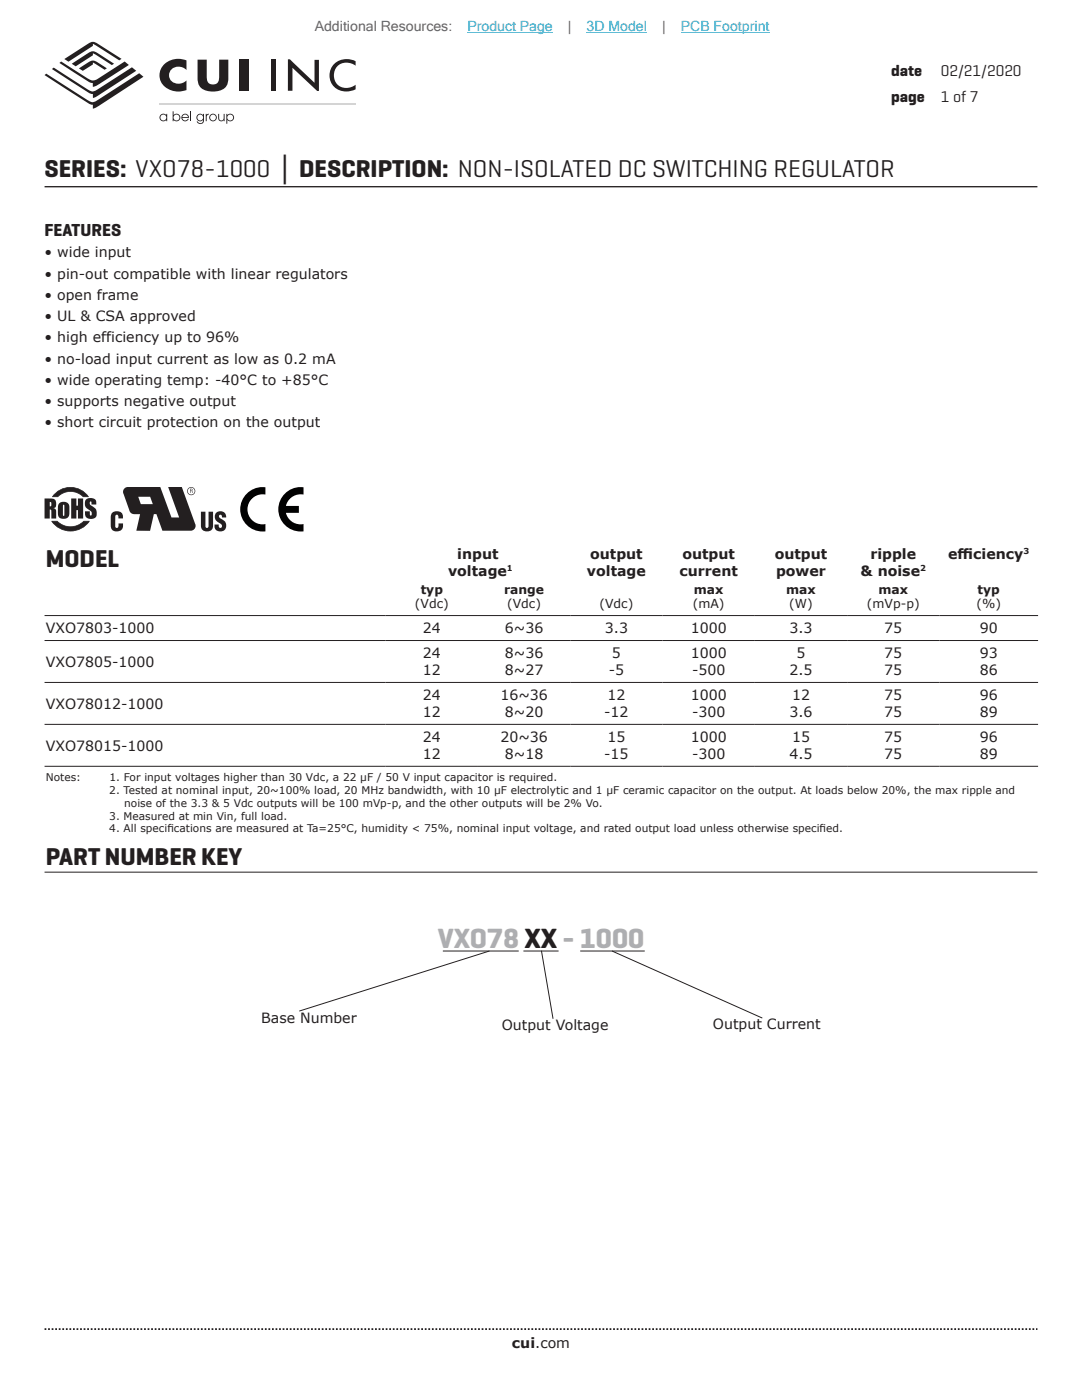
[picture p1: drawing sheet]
<svg xmlns="http://www.w3.org/2000/svg" width="216mm" height="279mm" viewBox="0 0 216 279" stroke-linecap="round" stroke-linejoin="round" font-family="sans-serif">
<defs><g id="words">
<text font-size="5.6" fill="#adaeb2" x="87.3" y="189.3">VXO78 XX - 1000</text>
<g font-size="4.9" fill="#231f20">
<text x="8.9" y="35.3">SERIES: VXO78-1000 │ DESCRIPTION: NON-ISOLATED DC SWITCHING REGULATOR</text>
<text x="9.1" y="113.1">MODEL</text>
<text x="9.1" y="172.6">PART NUMBER KEY</text>
</g>
<text font-size="3.5" fill="#231f20" x="8.9" y="47.1">FEATURES</text>
<g font-size="3.2" fill="#231f20">
<text x="177.8" y="15.1">date</text>
<text x="187.7" y="15.1">02/21/2020</text>
<text x="177.8" y="20.4">page</text>
<text x="187.7" y="20.4">1 of 7</text>
</g>
<g font-size="2.8" fill="#63676b">
<text x="62.8" y="6.1">Additional Resources:</text>
<text x="113.3" y="6.1">|</text>
<text x="132.1" y="6.1">|</text>
</g>
<g font-size="2.8" fill="#23a4c6">
<text x="93.3" y="6.1">Product Page</text>
<text x="117.1" y="6.1">3D Model</text>
<text x="135.8" y="6.1">PCB Footprint</text>
</g>
<g font-size="2.8" fill="#231f20">
<text x="8.9" y="51.4">• wide input</text>
<text x="8.9" y="55.6">• pin-out compatible with linear regulators</text>
<text x="8.9" y="59.8">• open frame</text>
<text x="8.9" y="64.1">• UL &amp; CSA approved</text>
<text x="8.9" y="68.3">• high efficiency up to 96%</text>
<text x="8.9" y="72.5">• no-load input current as low as 0.2 mA</text>
<text x="8.9" y="76.8">• wide operating temp: -40°C to +85°C</text>
<text x="8.9" y="81">• supports negative output</text>
<text x="8.9" y="85.2">• short circuit protection on the output</text>
<text x="91.3" y="111.5">input</text>
<text x="117.7" y="111.5">output</text>
<text x="136.2" y="111.5">output</text>
<text x="154.6" y="111.5">output</text>
<text x="173.7" y="111.5">ripple</text>
<text x="189.2" y="111.5">ef</text>
<text x="191.1" y="111.5">f</text>
<text x="191.1" y="111.5">iciency</text>
<text x="89.4" y="114.9">voltage</text>
<text x="117.1" y="114.9">voltage</text>
<text x="135.6" y="114.9">current</text>
<text x="154.9" y="114.9">power</text>
<text x="171.7" y="114.9">&amp; noise</text>
<text x="9.1" y="126.4">VXO7803-1000</text>
<text x="84.4" y="126.4">24</text>
<text x="84.4" y="131.4">24</text>
<text x="100.7" y="126.4">6~36</text>
<text x="100.7" y="131.4">8~36</text>
<text x="120.7" y="126.4">3.3</text>
<text x="122.1" y="131.4">5</text>
<text x="137.8" y="126.4">1000</text>
<text x="137.8" y="131.4">1000</text>
<text x="157.5" y="126.4">3.3</text>
<text x="158.9" y="131.4">5</text>
<text x="176.5" y="126.4">75</text>
<text x="176.5" y="131.4">75</text>
<text x="195.5" y="126.4">90</text>
<text x="195.5" y="131.4">93</text>
<text x="9.1" y="133.1">VXO7805-1000</text>
<text x="84.4" y="134.8">12</text>
<text x="100.7" y="134.8">8~27</text>
<text x="121.5" y="134.8">-5</text>
<text x="138.1" y="134.8">-500</text>
<text x="157.5" y="134.8">2.5</text>
<text x="176.5" y="134.8">75</text>
<text x="195.5" y="134.8">86</text>
<text x="9.1" y="141.5">VXO78012-1000</text>
<text x="84.4" y="139.8">24</text>
<text x="84.4" y="143.2">12</text>
<text x="99.8" y="139.8">16~36</text>
<text x="100.7" y="143.2">8~20</text>
<text x="120.6" y="143.2">-12</text>
<text x="121.2" y="139.8">12</text>
<text x="137.8" y="139.8">1000</text>
<text x="138.1" y="143.2">-300</text>
<text x="157.5" y="143.2">3.6</text>
<text x="158" y="139.8">12</text>
<text x="176.5" y="139.8">75</text>
<text x="176.5" y="143.2">75</text>
<text x="195.5" y="139.8">96</text>
<text x="195.5" y="143.2">89</text>
<text x="9.1" y="149.8">VXO78015-1000</text>
<text x="84.4" y="148.1">24</text>
<text x="99.8" y="148.1">20~36</text>
<text x="121.2" y="148.1">15</text>
<text x="137.8" y="148.1">1000</text>
<text x="158" y="148.1">15</text>
<text x="176.5" y="148.1">75</text>
<text x="195.5" y="148.1">96</text>
<text x="84.4" y="151.5">12</text>
<text x="100.7" y="151.5">8~18</text>
<text x="120.6" y="151.5">-15</text>
<text x="138.1" y="151.5">-300</text>
<text x="157.5" y="151.5">4.5</text>
<text x="176.5" y="151.5">75</text>
<text x="195.5" y="151.5">89</text>
<text x="52.1" y="204.2">Base Number</text>
<text x="100.1" y="205.6">Output Voltage</text>
<text x="142.3" y="205.4">Output Current</text>
<text x="102.2" y="269">cui.com</text>
</g>
<g font-size="2.5" fill="#231f20">
<text x="83.9" y="118.5">typ</text>
<text x="100.6" y="118.5">range</text>
<text x="138.5" y="118.5">max</text>
<text x="156.9" y="118.5">max</text>
<text x="175.3" y="118.5">max</text>
<text x="195.1" y="118.5">typ</text>
<text x="82.8" y="121.4">(Vdc)</text>
<text x="101.2" y="121.4">(Vdc)</text>
<text x="119.6" y="121.4">(Vdc)</text>
<text x="138.2" y="121.4">(mA)</text>
<text x="157.5" y="121.4">(W)</text>
<text x="173" y="121.4">(mVp-p)</text>
<text x="194.8" y="121.4">(%)</text>
</g>
<g font-size="2.1" fill="#231f20">
<text x="9.1" y="156">Notes:</text>
<text x="21.8" y="156">1. For input voltages higher than 30 Vdc, a 22 µF / 50 V input capacitor is required.</text>
<text x="21.8" y="158.5">2. Tested at nominal input, 20~100% load, 20 MHz bandwidth, with 10 µF electrolytic and 1 µF ceramic capacitor on the output. At loads below 20%, the max ripple and</text>
<text x="24.8" y="161">noise of the 3.3 &amp; 5 Vdc outputs will be 100 mVp-p, and the other outputs will be 2% Vo.</text>
<text x="21.8" y="163.6">3. Measured at min Vin, full load.</text>
<text x="21.8" y="166.1">4. All specif</text>
<text x="33.4" y="166.1">ications are measured at Ta=25°C, humidity &lt; 75%, nominal input voltage, and rated output load unless otherwise specif</text>
<text x="163.5" y="166.1">ied.</text>
</g>
<g font-size="1.6" fill="#231f20">
<text x="101.2" y="114">1</text>
<text x="183.6" y="114">2</text>
<text x="204.2" y="110.6">3</text>
</g>
</g></defs>
<path d="M8.9 265.3h198.1" fill="none" stroke="#231f20" stroke-width=".35" stroke-dasharray=".4 .4 .4 .4 .4 .4" stroke-dashoffset=".7" stroke-linecap="butt"/>
<path d="M8.9 37.3h198.1" fill="none" stroke="#231f20" stroke-width=".26"/>
<g fill="#231f20">
<path d="M15.7 13.6l1.4-.8a2 2 0 0 1 2-.6l2.2 1.4-.4 .3-2.3-1.4-.1 .4-2 1.2z"/>
<path d="M14.3 12.7l2.7-1.8a2.02 2.02 0 0 1 2.1-.5l3.7 2.3-.5 .3-3.7-2.3-.1 .3-3.4 2.2z"/>
<path d="M8.9 15l.3-.3 8.1 5.2a1.46 1.46 0 0 0 2.1 .1l8.4-5.4 .8 .7-9.2 6.1-.9 .3v-.8h-.2a42.4 42.4 0 0 1-6.4-3.9z"/>
<path d="M10.4 13.8l.3-.3 6.6 4.2a1.46 1.46 0 0 0 2.1 .2l6.9-4.5 .9 .7-7.9 5.1-.8 .3v-.7h-.2a40.3 40.3 0 0 1-6.1-3.8z"/>
<path d="M11.9 12.6l.3-.3 5.1 3.2a1.67 1.67 0 0 0 2.2 .2l5.4-3.4 .8 .7-6.3 4-.9 .3v-.7l-1-.4z"/>
<path d="M12.8 11.8l4.3-2.8a1.83 1.83 0 0 1 2.9 0l4.3 2.7-.5 .3-5.2-3.2-.1 .4-4.8 3.1z"/>
<path d="M54.1 11.9h.8v6.2h-.8z"/>
<path d="M57.5 11.8h.4l4.9 4.7v-4.6h.8v6.3h-.3l-4.9-4.7v4.6h-1z"/>
<path d="M66.7 12.7a3.8 3.8 0 0 1 4.3-.5v.9a2.59 2.59 0 0 0-4.1 .6 2.59 2.59 0 0 0 1.6 3.8l1.4-.1 1.1-.5v.9a3.4 3.4 0 0 1-4-.2 3.4 3.4 0 0 1-1-3.8z"/>
<path d="M32.9 12.7a4.2 4.2 0 0 1 4.3-.6v1.9a1.93 1.93 0 0 0-2.3-.6 1.93 1.93 0 0 0-1.1 2.1 2.09 2.09 0 0 0 3.4 .6v1.9a4 4 0 0 1-5.3-2.1v-.4a3 3 0 0 1 1-2.8z"/>
<path d="M39.4 11.9h1.9v3.3a1.3 1.3 0 0 0 1.2 1.7 1.3 1.3 0 0 0 1.2-1.7v-3.3h1.9v3.5a2.44 2.44 0 0 1-2.6 2.8 3.1 3.1 0 0 1-3.4-1.4l-.2-.9z"/>
<path d="M47.8 11.9h1.9v6.2h-1.9z"/>
<path d="M38 22.2h.2v2h-.2z"/>
<path d="M41.1 22.7h.1v.2l.5-.2v.2l-.4 .3-.1 1h-.1z"/>
<path d="M43.5 22.7h.2v.8a.46 .46 0 0 0 .5 .6 .46 .46 0 0 0 .4-.6v-.8h.2v1.5h-.2v-.2a.61 .61 0 0 1-.7 .2 .61 .61 0 0 1-.4-.7z"/>
<path d="M32 23.5a.6 .6 0 0 0 1.2 0 .6 .6 0 0 0-1.2 0zM32 22.9a.74 .74 0 0 1 1.2 .1v-.3h.2v1.5h-.2v-.3a.76 .76 0 0 1-1.1 .1 .76 .76 0 0 1-.1-1.1z"/>
<path d="M34.6 23.5a.6 .6 0 0 0 1.2 0 .6 .6 0 0 0-1.2 0zM34.5 22.2h.1v.8a.76 .76 0 0 1 1.1-.1 .76 .76 0 0 1 0 1.1 .76 .76 0 0 1-1.1-.1v.3h-.1z"/>
<path d="M36.5 23.1l-.1 .3h1.1a.57 .57 0 0 0-.4-.5 .57 .57 0 0 0-.6 .2zM36.4 22.9a.76 .76 0 0 1 .9-.1 .76 .76 0 0 1 .4 .7h-1.3a.57 .57 0 0 0 .4 .5 .57 .57 0 0 0 .7-.3h.2a.76 .76 0 0 1-1.2 .4 .76 .76 0 0 1-.1-1.2z"/>
<path d="M39.4 23.5a.59 .59 0 0 0 1.1 0 .59 .59 0 0 0-1.1 0zM39.4 22.9a.71 .71 0 0 1 1.1 .1v-.3h.2v1.3a.74 .74 0 0 1-.6 .7 .74 .74 0 0 1-.9-.5h.2a.56 .56 0 0 0 .7 .4 .56 .56 0 0 0 .4-.7 .75 .75 0 0 1-1.1 .1 .75 .75 0 0 1 0-1.1z"/>
<path d="M41.9 23.5a.6 .6 0 0 0 1.2 0 .6 .6 0 0 0-1.2 0zM41.7 23.5a.8 .8 0 0 1 1.6 0 .8 .8 0 0 1-1.6 0z"/>
<path d="M45.3 23.5a.6 .6 0 0 0 1.2 0 .6 .6 0 0 0-1.2 0zM45.2 22.7h.2v.3a.76 .76 0 0 1 1.1-.1 .76 .76 0 0 1 0 1.1 .76 .76 0 0 1-1.1-.1v.8h-.2z"/>
</g>
<path d="M31.8 20.8h39.2" fill="none" stroke="#231f20" stroke-width=".24"/>
<g fill="#231f20">
<path d="M14.2 99.5h1v1.4h.4v-1.4h1v4h-1v-1.7h-.4v1.7h-1z"/>
<path d="M17.1 99.7a1.2 1.2 0 0 1 1.4-.3 1.2 1.2 0 0 1 .7 1.3h-.9l-.1-.6a.42 .42 0 0 0-.4 .4 .42 .42 0 0 0 .5 .4 1.48 1.48 0 0 1 .5 2.5 1.23 1.23 0 0 1-1.4 0 1.23 1.23 0 0 1-.4-1.4h.9l.1 .9a.52 .52 0 0 0 .3-.5 .52 .52 0 0 0-.3-.5 1.44 1.44 0 0 1-.9-2.2z"/>
<path d="M10.8 98.7a4.4 4.4 0 0 1 6.8 .4h-1a3.6 3.6 0 0 0-5.1 0h-1z"/>
<path d="M10.3 104h1.1a3.7 3.7 0 0 0 5.3 0h1.1a4.6 4.6 0 0 1-7.5 0z"/>
<path d="M9.9 100.2v.9a.47 .47 0 0 0 .4-.5 .47 .47 0 0 0-.4-.4zM8.9 99.5h.7a1.17 1.17 0 0 1 1.6 .8l-.1 .9-.5 .2a.76 .76 0 0 1 .6 1v1.1h-1v-1.6l-.3-.2v1.8h-1z"/>
<path d="M12.6 100.7v1.9l.1 .4 .1-.2v-1.7v-.3zM11.9 100.4a1.18 1.18 0 0 1 1.3-.2 1.18 1.18 0 0 1 .6 1.2v.8a1.17 1.17 0 0 1-.8 1.3 1.17 1.17 0 0 1-1.4-.8v-1.6z"/>
<path d="M11 98.6l-.4 .5h.9a3.6 3.6 0 0 1 5.1 0h.9a4.3 4.3 0 0 0-6.5-.5zM10.8 98.6a4.3 4.3 0 0 1 6.9 .6h-1.1a3.6 3.6 0 0 0-5.1 0h-1.1z"/>
<path d="M10.5 104.1a4.5 4.5 0 0 0 7.2 0h-1a3.8 3.8 0 0 1-5.3 0zM10.3 104l1.1-.1a3.7 3.7 0 0 0 5.3 0l1.2 .1a4.5 4.5 0 0 1-7.6 0z"/>
</g>
<path d="M8.9 122.8h198.2M8.9 127.8h198.2M8.9 136.2h198.2M8.9 144.6h198.2M8.9 152.9h198.2" fill="none" stroke="#231f20" stroke-width=".2"/>
<g fill="#231f20">
<path d="M43.1 102.4a1.18 1.18 0 0 1 1.3-.3 1.18 1.18 0 0 1 .7 1.2h-.8l-.1-.5-.2-.1-.3 .3 .1 .3a1.98 1.98 0 0 1 1.3 1.6 1.17 1.17 0 0 1-1.3 1.1 1.17 1.17 0 0 1-1-1.3h.8a.48 .48 0 0 0 .4 .7l.2-.1a.56 .56 0 0 0-.4-.9 1.32 1.32 0 0 1-.7-2z"/>
<path d="M40.1 102.1h.9v2.9l.1 .3 .2 .1 .2-.1 .1-.3v-2.9h.9v2.8a1.21 1.21 0 0 1-1.2 1.2 1.21 1.21 0 0 1-1.2-1.2z"/>
<path d="M22.5 102.2a1.25 1.25 0 0 1 1.5-.1 1.25 1.25 0 0 1 .5 1.4h-.9a.57 .57 0 0 0-.3-.8l-.2 .1-.1 .3v1.9l.1 .3 .2 .1a.69 .69 0 0 0 .3-.9h1a1.25 1.25 0 0 1-1.1 1.6 1.25 1.25 0 0 1-1.4-1.3v-2z"/>
<path d="M38 97.6h.3v.3h-.3zM37.9 97.5v.9l.1-.4h.3v.4a.22 .22 0 0 0 .2-.3 .22 .22 0 0 0-.2-.1l.1-.4z"/>
<path d="M37.5 98a.69 .69 0 0 1 1.3 0 .69 .69 0 0 1-1.3 0zM37.3 98a.85 .85 0 0 0 1.7 0 .85 .85 0 0 0-1.7 0z"/>
<path d="M27.6 99.1h2.4l.5 1.5h-2.4zM24.8 97.5l-.2 .3v.5l1.2 3.5a.98 .98 0 0 0 .9 .8h1.3l-.8 3.3h2.7l.8-3.3h.5l1.2 3.3h5.7a.97 .97 0 0 0 .8-1.4l-2.6-7.3h-2.7l2.2 6.1h-1.6l-2.2-6.1h-6.5z"/>
</g>
<path d="M57.1 98.3a4.4 4.4 0 0 1 3.5-1v1.4a3 3 0 0 0-3.6 2.3h2.6v1.3h-2.6a3 3 0 0 0 3.6 2.3v1.4a4.4 4.4 0 0 1-4.7-2.6 4.4 4.4 0 0 1 1.2-5.1zM49 98.8a4.4 4.4 0 0 1 4-1.5v1.4a3 3 0 0 0-3.6 2.9 3 3 0 0 0 3.6 3v1.4a4.4 4.4 0 0 1-4.5-2.2 4.4 4.4 0 0 1 .5-5z" fill-rule="evenodd" fill="#000"/>
<path d="M8.9 174.1h198.1M88.4 189.8h15.1M97.7 189.8l-38 12M104.4 189.8h7.1M108 189.7l2.4 13.6M115.8 189.8h12.9M122.1 189.8l30 13.4" fill="none" stroke="#231f20" stroke-width=".2"/>
<path d="M93.3 6.5h17M117.1 6.5h12M135.8 6.5h17.8" fill="none" stroke="#23a4c6" stroke-width=".2"/>
<use href="#words"/>
</svg>
